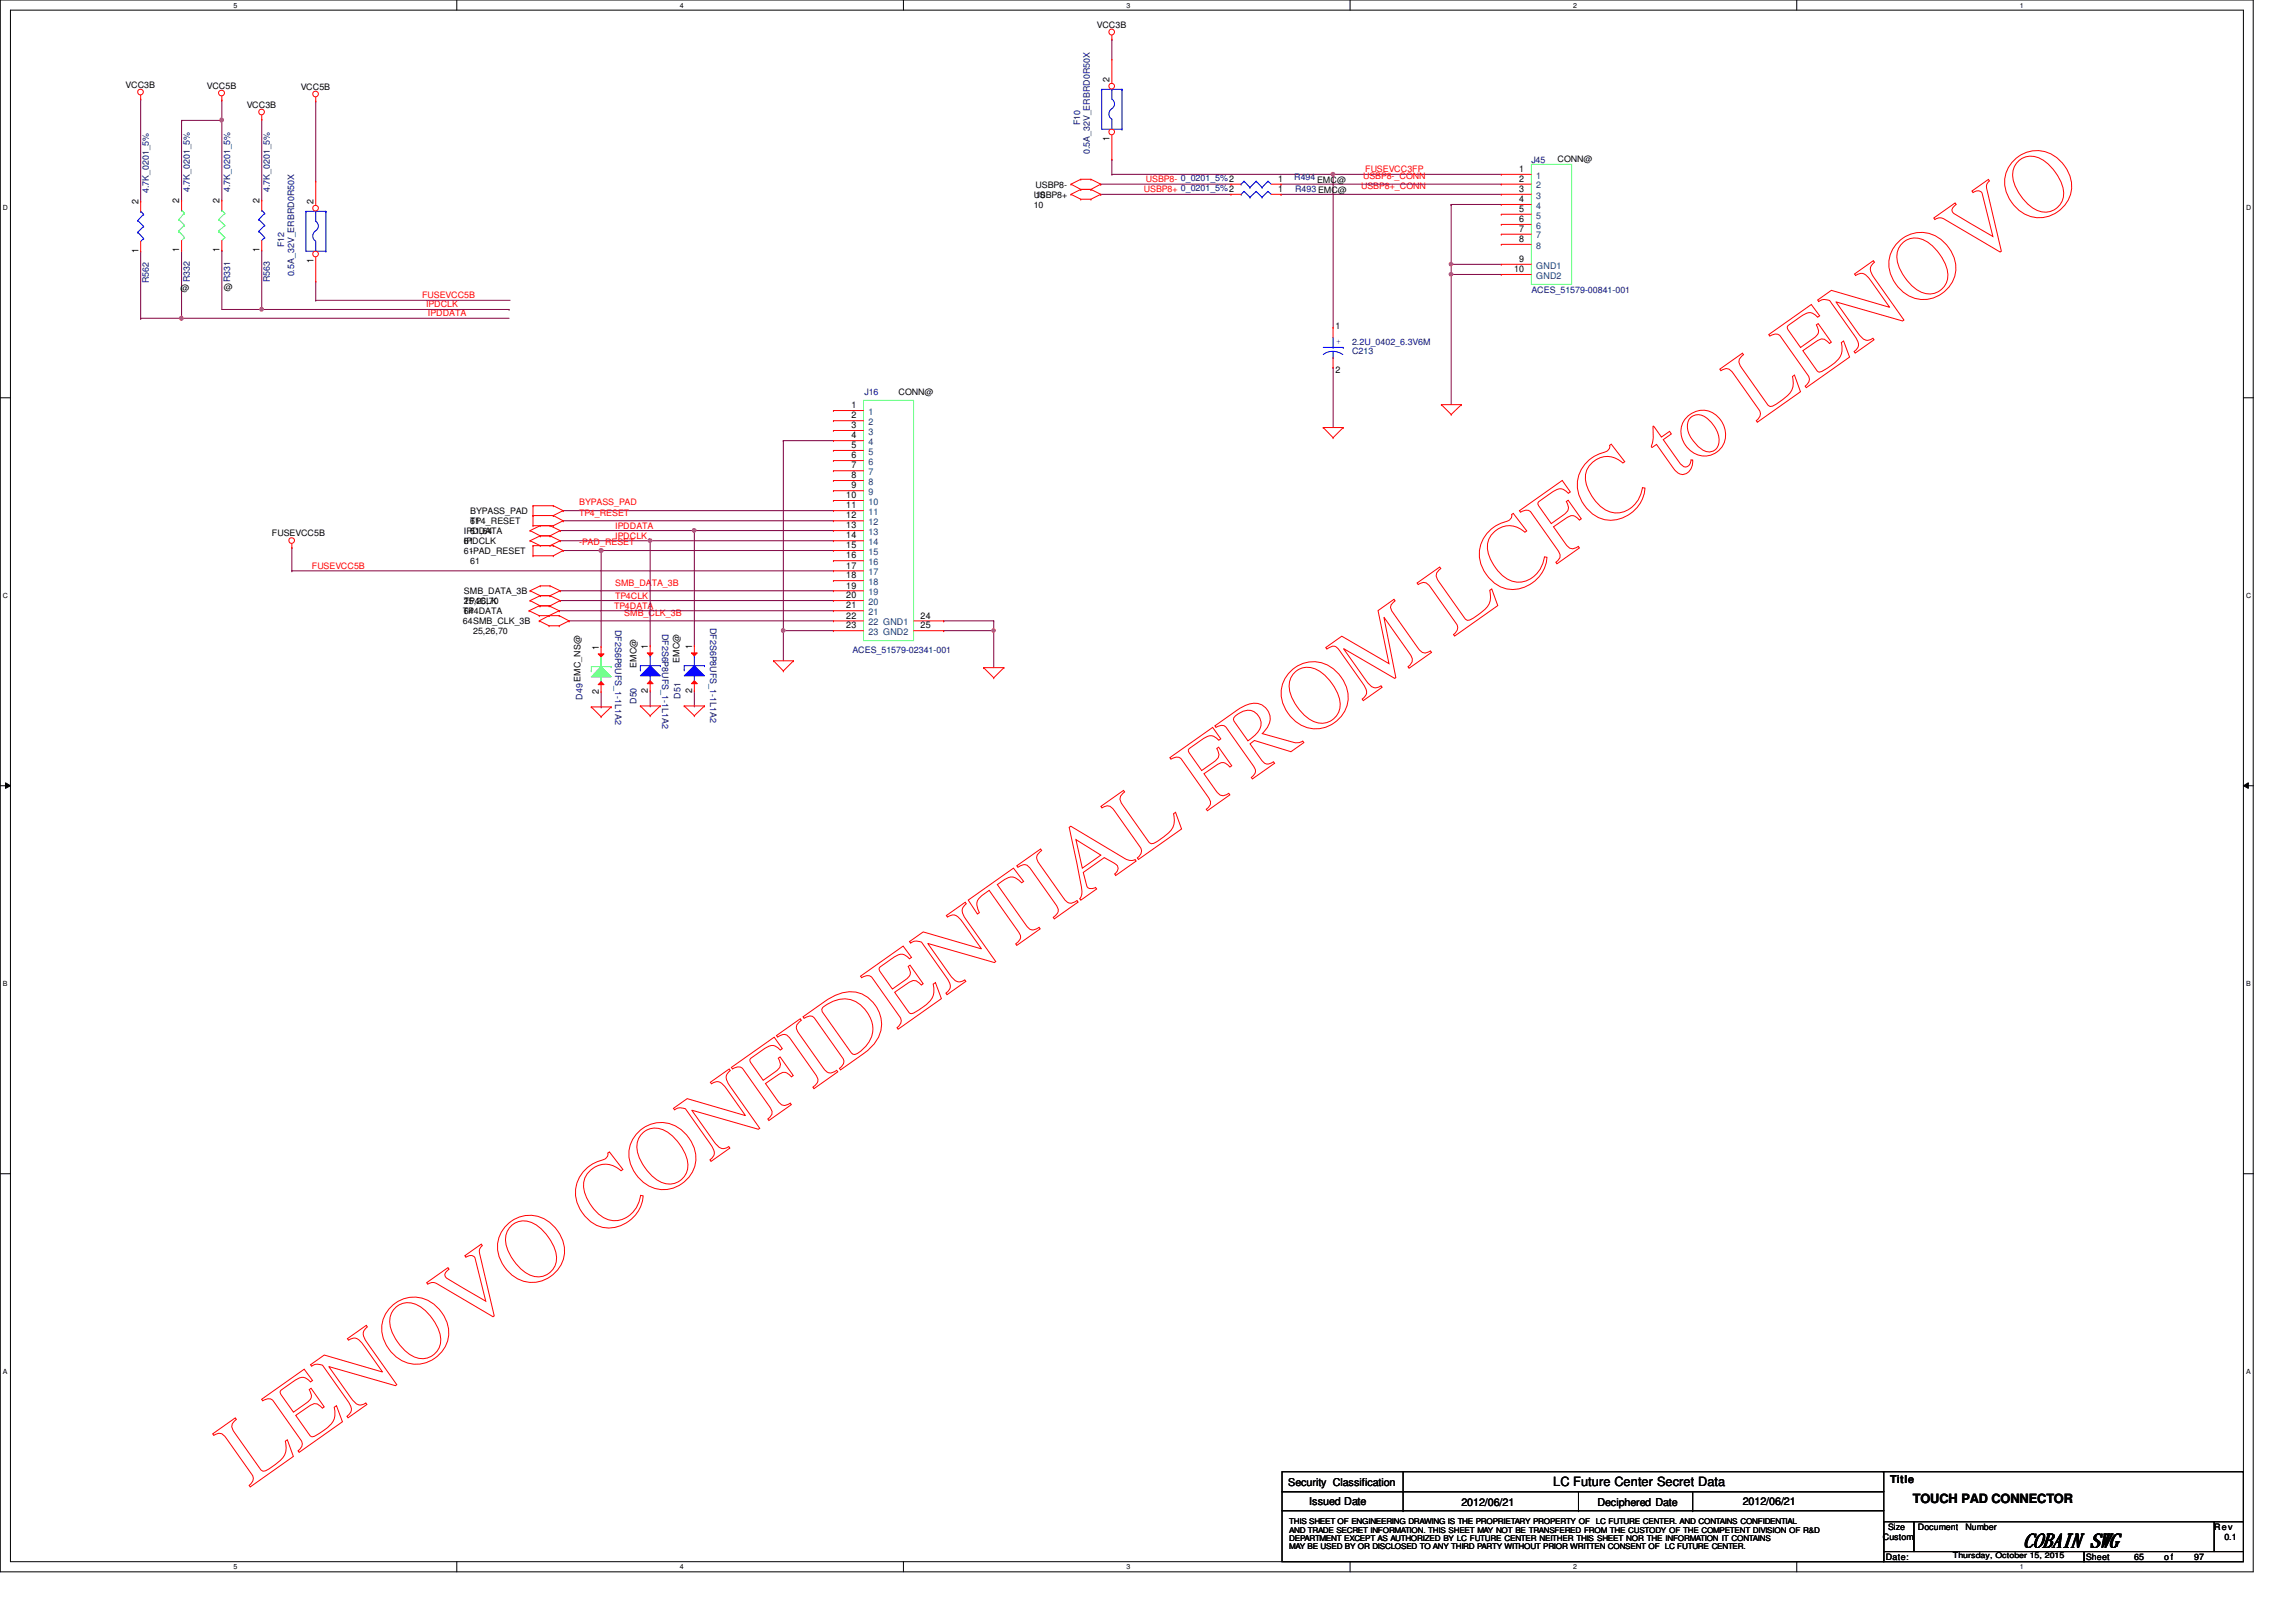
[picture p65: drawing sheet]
<svg xmlns="http://www.w3.org/2000/svg" width="297mm" height="210mm" viewBox="0 0 297 210" stroke-linecap="round" stroke-linejoin="round" font-family="sans-serif">
<defs><g id="words">
<text font-size="12.7" fill="#f00" x="32.2" y="192.5" transform="rotate(-35 32.2 192.5)">LENOVO CONFIDENTIAL FROM LCFC to LENOVO</text>
<text font-size="2.6" x="261.8" y="200.2">COBAIN SWG</text>
<g font-size="1.7">
<text x="201" y="192.3">LC Future Center Secret Data</text>
<text x="247.5" y="194.6">TOUCH PAD CONNECTOR</text>
</g>
<g font-size="1.4">
<text x="244.5" y="191.9">Title</text>
<text x="166.7" y="192.3">Security Classification</text>
<text x="169.4" y="194.7">Issued Date</text>
<text x="189.1" y="194.9">2012/06/21</text>
<text x="206.7" y="194.9">Deciphered Date</text>
<text x="225.5" y="194.7">2012/06/21</text>
</g>
<g font-size="1.2">
<text x="143.5" y="10.7" transform="rotate(-90 143.5 10.7)">2</text>
<text x="143.5" y="18.2" transform="rotate(-90 143.5 18.2)">1</text>
<text x="165.4" y="23.5">1</text>
<text x="196.6" y="22.3">1</text>
<text x="196.6" y="23.5">2</text>
<text x="17.9" y="26.5" transform="rotate(-90 17.9 26.5)">2</text>
<text x="23.2" y="26.3" transform="rotate(-90 23.2 26.3)">2</text>
<text x="28.4" y="26.3" transform="rotate(-90 28.4 26.3)">2</text>
<text x="33.6" y="26.3" transform="rotate(-90 33.6 26.3)">2</text>
<text x="40.6" y="26.5" transform="rotate(-90 40.6 26.5)">2</text>
<text x="165.4" y="24.8">1</text>
<text x="196.6" y="24.8">3</text>
<text x="196.6" y="26.2">4</text>
<text x="196.6" y="27.4">5</text>
<text x="196.6" y="28.7">6</text>
<text x="17.9" y="32.8" transform="rotate(-90 17.9 32.8)">1</text>
<text x="23.2" y="32.6" transform="rotate(-90 23.2 32.6)">1</text>
<text x="28.4" y="32.6" transform="rotate(-90 28.4 32.6)">1</text>
<text x="33.6" y="32.6" transform="rotate(-90 33.6 32.6)">1</text>
<text x="40.6" y="34" transform="rotate(-90 40.6 34)">1</text>
<text x="195.9" y="35.2">10</text>
<text x="196.6" y="33.9">9</text>
<text x="196.6" y="30">7</text>
<text x="196.6" y="31.3">8</text>
<text x="172.8" y="42.5">1</text>
<text x="110.1" y="52.8">1</text>
<text x="172.8" y="48.3">2</text>
<text x="110.1" y="54.1">2</text>
<text x="110.1" y="55.4">3</text>
<text x="110.1" y="56.7">4</text>
<text x="110.1" y="58">5</text>
<text x="110.1" y="59.3">6</text>
<text x="109.5" y="64.5">10</text>
<text x="109.5" y="65.8">11</text>
<text x="110.1" y="60.6">7</text>
<text x="110.1" y="61.9">8</text>
<text x="110.1" y="63.2">9</text>
<text x="109.5" y="67.1">12</text>
<text x="109.5" y="68.4">13</text>
<text x="109.5" y="69.7">14</text>
<text x="109.5" y="71">15</text>
<text x="109.5" y="72.3">16</text>
<text x="109.5" y="73.6">17</text>
<text x="109.5" y="74.8">18</text>
<text x="109.5" y="76.2">19</text>
<text x="109.5" y="77.4">20</text>
<text x="83.8" y="84" transform="rotate(-90 83.8 84)">1</text>
<text x="89.5" y="84" transform="rotate(-90 89.5 84)">1</text>
<text x="109.5" y="78.7">21</text>
<text x="109.5" y="80.1">22</text>
<text x="109.5" y="81.3">23</text>
<text x="119.1" y="80.1">24</text>
<text x="119.1" y="81.3">25</text>
<text x="77.5" y="89.7" transform="rotate(-90 77.5 89.7)">2</text>
<text x="77.5" y="84.1" transform="rotate(-90 77.5 84.1)">1</text>
<text x="83.8" y="89.6" transform="rotate(-90 83.8 89.6)">2</text>
<text x="89.5" y="89.6" transform="rotate(-90 89.5 89.6)">2</text>
</g>
<g font-size="1.2" fill="#004080">
<text x="198.8" y="23.1">1</text>
<text x="198.8" y="24.4">2</text>
<text x="198.8" y="25.7">3</text>
<text x="198.8" y="27">4</text>
<text x="198.8" y="28.3">5</text>
<text x="198.8" y="29.6">6</text>
<text x="198.8" y="34.8">GND1</text>
<text x="198.8" y="30.9">7</text>
<text x="198.8" y="32.2">8</text>
<text x="198.8" y="36.1">GND2</text>
<text x="112.3" y="53.7">1</text>
<text x="112.3" y="55">2</text>
<text x="112.3" y="56.3">3</text>
<text x="112.3" y="57.6">4</text>
<text x="112.3" y="58.8">5</text>
<text x="112.3" y="60.2">6</text>
<text x="112.3" y="61.5">7</text>
<text x="112.3" y="62.7">8</text>
<text x="112.3" y="64.1">9</text>
<text x="112.3" y="65.3">10</text>
<text x="112.3" y="66.6">11</text>
<text x="112.3" y="67.9">12</text>
<text x="112.3" y="69.2">13</text>
<text x="112.3" y="70.5">14</text>
<text x="112.3" y="71.8">15</text>
<text x="112.3" y="73.1">16</text>
<text x="112.3" y="74.4">17</text>
<text x="112.3" y="75.7">18</text>
<text x="112.3" y="77">19</text>
<text x="112.3" y="78.3">20</text>
<text x="112.3" y="79.6">21</text>
<text x="112.3" y="80.9">22 GND1</text>
<text x="112.3" y="82.2">23 GND2</text>
</g>
<g font-size="1.1">
<text x="141.9" y="3.6">VCC3B</text>
<text x="16.3" y="11.3">VCC3B</text>
<text x="26.8" y="11.5">VCC5B</text>
<text x="38.9" y="11.6">VCC5B</text>
<text x="31.9" y="13.9">VCC3B</text>
<text x="170.4" y="23.7">EMC@</text>
<text x="201.5" y="21">CONN@</text>
<text x="133.7" y="25.6">USBP8+</text>
<text x="133.7" y="26.9">10</text>
<text x="134" y="24.3">USBP8-</text>
<text x="134" y="25.6">10</text>
<text x="23.4" y="37.6">@</text>
<text x="29" y="37.5">@</text>
<text x="116.2" y="51.1">CONN@</text>
<text x="35.2" y="69.4">FUSEVCC5B</text>
<text x="60" y="70.4">IPDCLK</text>
<text x="60" y="71.7">61-PAD_RESET</text>
<text x="60" y="69.1">IPDDATA</text>
<text x="60" y="70.4">61</text>
<text x="60.8" y="66.5">BYPASS_PAD</text>
<text x="60.8" y="67.8">61</text>
<text x="60.8" y="67.8">TP4_RESET</text>
<text x="60.8" y="69.1">61,64</text>
<text x="60" y="76.9">SMB_DATA_3B</text>
<text x="60.8" y="73">61</text>
<text x="59.9" y="79.5">TP4DATA</text>
<text x="59.9" y="80.8">64SMB_CLK_3B</text>
<text x="60" y="78.2">TP4CLK</text>
<text x="60" y="79.5">64</text>
<text x="60" y="78.2">25,26,70</text>
<text x="61.2" y="82.1">25,26,70</text>
<text x="82.3" y="86.4" transform="rotate(-90 82.3 86.4)">EMC@</text>
<text x="87.9" y="85.8" transform="rotate(-90 87.9 85.8)">EMC@</text>
<text x="243.6" y="199.3">Custom</text>
<text x="244" y="201.9">Date:</text>
<text x="244.3" y="198">Size</text>
<text x="248.1" y="198">Document</text>
<text x="254.3" y="198">Number</text>
<text x="269.9" y="201.9">Sheet</text>
<text x="276.1" y="201.9">65</text>
<text x="280" y="201.9">o f</text>
<text x="283.9" y="201.9">97</text>
<text x="286.5" y="198">Rev</text>
<text x="287.8" y="199.3">0.1</text>
</g>
<g font-size="1.1" fill="#000080">
<text x="139.7" y="16.2" transform="rotate(-90 139.7 16.2)">F10</text>
<text x="141" y="20" transform="rotate(-90 141 20)">0.5A_32V_ERBRD0R50X</text>
<text x="167.4" y="23.3">R494</text>
<text x="198.1" y="21.1">J45</text>
<text x="19.3" y="25" transform="rotate(-90 19.3 25)">4.7K_0201_5%</text>
<text x="24.6" y="24.9" transform="rotate(-90 24.6 24.9)">4.7K_0201_5%</text>
<text x="29.8" y="24.9" transform="rotate(-90 29.8 24.9)">4.7K_0201_5%</text>
<text x="34.9" y="24.9" transform="rotate(-90 34.9 24.9)">4.7K_0201_5%</text>
<text x="167.6" y="24.8">R493 EMC@</text>
<text x="36.7" y="32" transform="rotate(-90 36.7 32)">F12</text>
<text x="38.1" y="35.8" transform="rotate(-90 38.1 35.8)">0.5A_32V_ERBRD0R50X</text>
<text x="19.3" y="36.7" transform="rotate(-90 19.3 36.7)">R562</text>
<text x="24.6" y="36.5" transform="rotate(-90 24.6 36.5)">R332</text>
<text x="29.8" y="36.5" transform="rotate(-90 29.8 36.5)">R331</text>
<text x="34.9" y="36.5" transform="rotate(-90 34.9 36.5)">R563</text>
<text x="198.1" y="37.9">ACES_51579-00841-001</text>
<text x="174.9" y="45.8">C213</text>
<text x="174.9" y="44.7">2.2U_0402_6.3V6M</text>
<text x="111.8" y="51.1">J16</text>
<text x="79.6" y="81.5" transform="rotate(90 79.6 81.5)">DF2S6P8UFS_1-1L1A2</text>
<text x="85.7" y="82" transform="rotate(90 85.7 82)">DF2S6P8UFS_1-1L1A2</text>
<text x="91.9" y="81.2" transform="rotate(90 91.9 81.2)">DF2S6P8UFS_1-1L1A2</text>
<text x="110.3" y="84.5">ACES_51579-02341-001</text>
<text x="75.4" y="90.6" transform="rotate(-90 75.4 90.6)">D49 EMC_NS@</text>
<text x="82.3" y="91.1" transform="rotate(-90 82.3 91.1)">D50</text>
<text x="88.1" y="90.4" transform="rotate(-90 88.1 90.4)">D51</text>
</g>
<g font-size="1.1" fill="#f00">
<text x="148.2" y="23.6">USBP8- 0_0201_5%2</text>
<text x="176.4" y="23.2">USBP8-_CONN</text>
<text x="176.6" y="22.3">FUSEVCC3FP</text>
<text x="148" y="24.9">USBP8+ 0_0201_5%2</text>
<text x="176.1" y="24.5">USBP8+_CONN</text>
<text x="54.6" y="38.6">FUSEVCC5B</text>
<text x="55.1" y="39.8">IPDCLK</text>
<text x="55.4" y="40.9">IPDDATA</text>
<text x="74.9" y="65.4">BYPASS_PAD</text>
<text x="74.9" y="66.7">TP4_RESET</text>
<text x="74.9" y="70.6">-PAD_RESET</text>
<text x="79.6" y="68.4">IPDDATA</text>
<text x="79.6" y="69.7">IPDCLK</text>
<text x="40.3" y="73.6">FUSEVCC5B</text>
<text x="79.6" y="77.5">TP4CLK</text>
<text x="79.6" y="75.8">SMB_DATA_3B</text>
<text x="79.5" y="78.8">TP4DATA</text>
<text x="80.8" y="79.7">SMB_CLK_3B</text>
</g>
<text font-size="1.1" fill="#00f" x="172.8" y="44.5">+</text>
<g font-size="1">
<text x="166.8" y="197.3">THIS SHEET OF ENGINEERING DRAWING IS THE PROPRIETARY PROPERTY OF</text>
<text x="206.5" y="197.3">LC FUTURE CENTER. AND CONTAINS CONFIDENTIAL</text>
<text x="166.8" y="198.3">AND TRADE SECRET INFORMATION. THIS SHEET MAY NOT BE TRANSFERED FROM THE CUSTODY OF THE COMPETENT DIVISION OF R&amp;D</text>
<text x="166.8" y="199.4">DEPARTMENT EXCEPT AS AUTHORIZED BY LC FUTURE CENTER NEITHER THIS SHEET NOR THE INFORMATION IT CONTAINS</text>
<text x="166.8" y="200.4">MAY BE USED BY OR DISCLOSED TO ANY THIRD PARTY WITHOUT PRIOR WRITTEN CONSENT OF LC FUTURE CENTER.</text>
<text x="252.6" y="201.7">Thursday, October 15, 2015</text>
</g>
<g font-size=".9">
<text x="30.2" y="1">5</text>
<text x="88" y="1">4</text>
<text x="145.8" y="1">3</text>
<text x="203.5" y="1">2</text>
<text x="261.3" y="1">1</text>
<text x=".4" y="27.2">D</text>
<text x="290.6" y="27.2">D</text>
<text x=".4" y="77.3">C</text>
<text x="290.6" y="77.3">C</text>
<text x=".4" y="127.6">B</text>
<text x="290.6" y="127.6">B</text>
<text x=".4" y="177.8">A</text>
<text x="290.6" y="177.8">A</text>
<text x="30.2" y="203.1">5</text>
<text x="88" y="203.1">4</text>
<text x="145.8" y="203.1">3</text>
<text x="203.5" y="203.1">2</text>
<text x="261.3" y="203.1">1</text>
</g>
</g></defs>
<path d="M0 0h291.5v203.4h-291.5zM1.4 1.3h288.8v200.8h-288.8z" fill="none" stroke="#000" stroke-width=".13"/>
<g fill="#fff">
<path d="M30.2 .2h.5v1h-.5z"/>
<path d="M30.2 202.3h.5v1h-.5z"/>
</g>
<path d="M59.1 0v1.3M59.1 202.1v1.3" fill="none" stroke="#000" stroke-width=".13"/>
<g fill="#fff">
<path d="M88 .2h.5v1h-.5z"/>
<path d="M88 202.3h.5v1h-.5z"/>
</g>
<path d="M116.9 0v1.3M116.9 202.1v1.3" fill="none" stroke="#000" stroke-width=".13"/>
<g fill="#fff">
<path d="M145.8 .2h.5v1h-.5z"/>
<path d="M145.8 202.3h.5v1h-.5z"/>
</g>
<path d="M174.7 0v1.3M174.7 202.1v1.3" fill="none" stroke="#000" stroke-width=".13"/>
<g fill="#fff">
<path d="M203.5 .2h.5v1h-.5z"/>
<path d="M203.5 202.3h.5v1h-.5z"/>
</g>
<path d="M232.4 0v1.3M232.4 202.1v1.3" fill="none" stroke="#000" stroke-width=".13"/>
<g fill="#fff">
<path d="M261.3 .2h.5v1h-.5z"/>
<path d="M261.3 202.3h.5v1h-.5z"/>
<path d="M.4 26.4h.6v1h-.6z"/>
<path d="M290.6 26.4h.6v1h-.6z"/>
<path d="M.4 76.5h.6v1.1h-.6z"/>
<path d="M290.6 76.5h.6v1.1h-.6z"/>
</g>
<path d="M0 51.5h1.4M290.2 51.5h1.3" fill="none" stroke="#000" stroke-width=".13"/>
<g fill="#fff">
<path d="M.4 126.7h.6v1.1h-.6z"/>
<path d="M290.6 126.7h.6v1.1h-.6z"/>
</g>
<path d="M0 101.7h1.4M.7 101.3l.7 .4-.7 .3zM290.2 101.7l.7-.4v.7zM290.2 101.7h1.3" fill="none" stroke="#000" stroke-width=".13"/>
<path d="M.7 101.3l.7 .4-.7 .3zM290.2 101.7l.7-.4v.7z" fill="#000"/>
<g fill="#fff">
<path d="M.4 177h.5v1h-.5z"/>
<path d="M290.6 177h.5v1h-.5z"/>
</g>
<path d="M0 151.9h1.4M290.2 151.9h1.3" fill="none" stroke="#000" stroke-width=".13"/>
<path d="M28.7 13h.1M28.7 13v2.6" fill="none" stroke="#800040" stroke-width=".13"/>
<path d="M28.5 15.3h.2l.2 .1-.1 .3-.1 .1-.2-.1z" fill-rule="evenodd" fill="#f0f"/>
<path d="M28.5 15.3h.2l.2 .1-.1 .3-.1 .1-.2-.1z" fill="none" stroke="#f0f" stroke-width=".13"/>
<path d="M40.8 13.1h.1M40.8 13.1v10.4M23.5 32.4v8.8M28.7 32.4h.1M28.7 32.4v7.6h5.2M40.8 38.9h.1M40.8 38.9h25.2M23.5 41.2h.1M23.5 41.2h42.4M33.9 40h.1" fill="none" stroke="#800040" stroke-width=".13"/>
<path d="M23.3 41l.1-.1 .3 .1-.1 .4h-.2h-.1z" fill-rule="evenodd" fill="#f0f"/>
<path d="M23.3 41l.1-.1 .3 .1-.1 .4h-.2h-.1z" fill="none" stroke="#f0f" stroke-width=".13"/>
<path d="M23.5 15.6h.1M23.5 15.6h5.2M23.5 15.6v10.3M28.7 15.6h.1M28.7 15.6v10.3M122.1 81.6h.1M122.1 81.6h6.5M128.6 81.6h.1M128.6 80.3h.1M128.6 80.3v6.1" fill="none" stroke="#800040" stroke-width=".13"/>
<path d="M128.4 81.4h.3l.1 .2-.1 .2h-.2h-.1z" fill-rule="evenodd" fill="#f0f"/>
<path d="M128.4 81.4h.3l.1 .2-.1 .2h-.2h-.1z" fill="none" stroke="#f0f" stroke-width=".13"/>
<path d="M40.8 36.4h.1M40.8 36.4v2.5M101.3 57h.1M101.3 57h6.5M101.3 57v28.5M72.9 66.1h.1M72.9 66.1h34.9M101.3 81.6h.1M101.3 81.6h6.5M122.1 80.3h.1M122.1 80.3h6.5" fill="none" stroke="#800040" stroke-width=".13"/>
<path d="M101.1 81.4h.4l.1 .2-.1 .2h-.2h-.2z" fill-rule="evenodd" fill="#f0f"/>
<path d="M101.1 81.4h.4l.1 .2-.1 .2h-.2h-.2z" fill="none" stroke="#f0f" stroke-width=".13"/>
<g fill="none" stroke="#800040" stroke-width=".13">
<path d="M142.4 25.1h.1M142.4 23.8h.1M142.4 25.1h16.9M142.4 23.8h16.9M165.7 25.1h.1M165.7 23.8h.1M165.7 25.1h28.5M165.7 23.8h28.5M172.5 22.6h.1M172.5 22.6v19.8M172.5 22.6h21.7M187.7 35.5h.1"/>
<path d="M187.7 35.5v16.9M172.5 47.5h.1M172.5 47.5v7.8M37.8 70.9h.1M37.8 73.9h.1M37.8 70.9v3M37.8 73.9h70M72.3 79h.1M72.3 79h35.5M72.5 77.7h.1M72.5 76.5h.1M72.5 77.7h35.3"/>
<path d="M72.5 76.5h35.3M72.9 67.4h.1M72.9 67.4h34.9M77.8 71.2h.1M77.8 71.2h30M84.1 70h.1M84.1 70h23.7M89.8 68.7h.1M89.8 68.7h18M73.6 80.3h.1M73.6 80.3h34.2"/>
</g>
<path d="M187.5 35.3h.4l.1 .2-.1 .1-.2 .1-.2-.1z" fill-rule="evenodd" fill="#f0f"/>
<path d="M187.5 35.3h.4l.1 .2-.1 .1-.2 .1-.2-.1z" fill="none" stroke="#f0f" stroke-width=".13"/>
<path d="M143.8 5.1h.1M143.8 5.1v2.6M143.8 22.6h.1M143.8 22.6h28.7M187.7 26.5h.1M187.7 26.5h6.5" fill="none" stroke="#800040" stroke-width=".13"/>
<path d="M172.3 22.4h.3l.1 .1-.1 .2-.2 .1-.1-.1z" fill-rule="evenodd" fill="#f0f"/>
<path d="M172.3 22.4h.3l.1 .1-.1 .2-.2 .1-.1-.1z" fill="none" stroke="#f0f" stroke-width=".13"/>
<path d="M143.8 20.6h.1M143.8 20.6v2M187.7 34.2h.1M187.7 26.5h.1M187.7 34.2h6.5M187.7 26.5v7.7" fill="none" stroke="#800040" stroke-width=".13"/>
<path d="M187.5 34h.4l.1 .2-.1 .1-.2 .1-.2-.1z" fill-rule="evenodd" fill="#f0f"/>
<path d="M187.5 34h.4l.1 .2-.1 .1-.2 .1-.2-.1z" fill="none" stroke="#f0f" stroke-width=".13"/>
<path d="M187.7 35.5h.1M187.7 34.2h.1M187.7 35.5h6.5M187.7 34.2v1.3M72.5 68.7h.1M72.5 68.7h17.3M89.8 68.7h.1M89.8 68.7v14.9" fill="none" stroke="#800040" stroke-width=".13"/>
<path d="M89.6 68.5h.4v.1v.2l-.2 .1-.2-.1z" fill-rule="evenodd" fill="#f0f"/>
<path d="M89.6 68.5h.4v.1v.2l-.2 .1-.2-.1z" fill="none" stroke="#f0f" stroke-width=".13"/>
<path d="M72.5 70h.1M72.5 70h11.6M84.1 70h.1M84.1 70v13.6" fill="none" stroke="#800040" stroke-width=".13"/>
<path d="M83.9 69.8h.3l.1 .1-.1 .2-.1 .1-.2-.1z" fill-rule="evenodd" fill="#f0f"/>
<path d="M83.9 69.8h.3l.1 .1-.1 .2-.1 .1-.2-.1z" fill="none" stroke="#f0f" stroke-width=".13"/>
<path d="M72.9 71.2h.1M72.9 71.2h4.9M77.8 71.2h.1M77.8 71.2v12.5" fill="none" stroke="#800040" stroke-width=".13"/>
<circle cx="77.8" cy="71.2" r=".26" fill="#f0f"/>
<circle cx="77.8" cy="71.2" r=".26" fill="none" stroke="#f0f" stroke-width=".13"/>
<g fill="none" stroke="#800040" stroke-width=".13">
<path d="M18.2 12.8h.1M18.2 12.8v13.2M33.9 15.5h.1M33.9 15.5v10.4M33.9 32.4v7.6M33.9 40h.1M33.9 40h32M65.9 40h.1M77.8 91.5h.1M77.8 89.5v2M84.1 91.4h.1M84.1 89.4v2"/>
<path d="M89.8 91.4h.1M89.8 89.4v2"/>
</g>
<path d="M33.7 39.9h.3l.1 .1-.1 .2-.2 .1-.1-.1z" fill-rule="evenodd" fill="#f0f"/>
<path d="M33.7 39.9h.3l.1 .1-.1 .2-.2 .1-.1-.1z" fill="none" stroke="#f0f" stroke-width=".13"/>
<path d="M18.2 32.5v8.7M18.2 41.2h.1M18.2 41.2h5.3" fill="none" stroke="#800040" stroke-width=".13"/>
<g fill="none" stroke="#f00" stroke-width=".13">
<path d="M18.2 12.8h.1M18.2 12.3v.5M28.7 13h.1M28.7 12.4v.6M33.9 15.5h.1M33.9 14.9v.6M40.8 13.1h.1M40.8 12.6v.5M143.8 5.1h.1M143.8 4.6v.5M23.5 32.4h.1M23.5 25.9h.1"/>
<path d="M23.5 25.9v1.3M23.5 31.1v1.3M28.7 32.4h.1M28.7 25.9h.1M28.7 25.9v1.3M28.7 31.1v1.3M138.6 25.1h.1M138.6 23.8h.1M138.6 25.1l1.2 .7M138.6 23.8l1.2 .7M139.8 24.5h.1M139.8 25.8h.1"/>
<path d="M139.8 23.2h.1M139.8 24.5h1.3M139.8 24.5l-1.2 .6M139.8 25.8h1.3M139.8 23.2h1.3M139.8 23.2l-1.2 .6M141.1 24.5h.1M141.1 25.8h.1M141.1 23.2h.1M141.1 24.5l1.3 .6M141.1 23.2l1.3 .6M142.4 25.1h.1"/>
<path d="M142.4 23.8h.1M142.4 25.1l-1.3 .7M142.4 23.8l-1.3 .7M194.2 22.6h.1M194.2 23.8h.1M194.2 25.1h.1M194.2 34.2h.1M194.2 35.5h.1M194.2 26.5h.1M194.2 27.7h.1M194.2 29h.1M194.2 30.3h.1"/>
<path d="M194.2 31.6h.1M194.2 22.6h3.9M194.2 23.8h3.9M194.2 25.1h3.9M194.2 34.2h3.9M194.2 35.5h3.9M194.2 26.5h3.9M194.2 27.7h3.9M194.2 29h3.9M194.2 30.3h3.9M194.2 31.6h3.9M107.8 53.1h.1"/>
<path d="M107.8 54.4h.1M107.8 55.7h.1M107.8 57h.1M107.8 58.3h.1M107.8 59.6h.1M107.8 53.1h3.9M107.8 54.4h3.9M107.8 55.7h3.9M107.8 57h3.9M107.8 58.3h3.9M107.8 59.6h3.9M171.2 55.3h.1"/>
<path d="M171.2 55.3h2.6M171.2 55.3l1.3 1.3M172.5 56.6h.1M173.8 55.3h.1M173.8 55.3l-1.3 1.3M186.5 52.4h.1M186.5 52.4h2.6M186.5 52.4l1.2 1.2M187.7 53.6h.1M189.1 52.4h.1M189.1 52.4l-1.4 1.2M37.8 70.9h.1"/>
<path d="M37.8 70.4v.5M68.4 79h.1M68.4 79l1.4 .7M68.6 77.7h.1M68.6 76.5h.1M68.6 70h.1M68.6 68.7h.1M68.6 77.7l1.3 .7M68.6 76.5l1.3 .6M68.6 70l1.3 .6M68.6 68.7l1.3 .6M69 65.4h.1"/>
<path d="M69 66.7h.1M69 70.6h.1M69 71.9h.1M69 68h.1M69 65.4h2.6M69 65.4v2.6M69 70.6v1.3M69 66.7h2.6M69 70.6h2.6M69 71.9h2.6M69 68h2.6M69.8 78.4h.1"/>
<path d="M69.8 79.7h.1M69.8 79.7h2.5M69.8 78.4h1.4M69.8 78.4l-1.4 .6M69.9 77.1h.1M69.9 78.4h.1M69.9 75.8h.1M69.9 69.3h.1M69.9 70.6h.1M69.9 68h.1M69.9 77.1h1.3M69.9 77.1l-1.3 .6"/>
<path d="M69.9 75.8h1.3M69.9 75.8l-1.3 .7M69.9 69.3h1.3M69.9 69.3l-1.3 .7M69.9 68l-1.3 .7M71 79.7h.1M71 78.4h.1M71 79.7l-1.2 .6M71 78.4l1.3 .6M71.2 77.1h.1M71.2 78.4h.1M71.2 75.8h.1"/>
<path d="M71.2 69.3h.1M71.2 70.6h.1M71.2 68h.1M71.2 77.1l1.3 .6M71.2 75.8l1.3 .7M71.2 69.3l1.3 .7M71.2 68l1.3 .7M71.6 65.4h.1M71.6 66.7h.1M71.6 70.6h.1M71.6 71.9h.1M71.6 68h.1"/>
<path d="M71.6 65.4l1.3 .7M71.6 70.6l1.3 .6M71.6 66.7l1.3 .7M72.3 79.7h.1M72.3 79h.1M72.3 79.7l1.3 .6M72.3 79l-1.3 .7M72.5 77.7h.1M72.5 76.5h.1M72.5 70h.1M72.5 68.7h.1M72.5 77.7l-1.3 .7"/>
<path d="M72.5 76.5l-1.3 .6M72.5 70l-1.3 .6M72.5 68.7l-1.3 .6M72.9 66.1h.1M72.9 71.2h.1M72.9 67.4h.1M72.9 66.1l-1.3 .6M72.9 71.2l-1.3 .7M72.9 67.4l-1.3 .6M107.8 60.9h.1M107.8 62.2h.1M107.8 63.5h.1"/>
<path d="M107.8 64.8h.1M107.8 66.1h.1M107.8 67.4h.1M107.8 68.7h.1M107.8 70h.1M107.8 71.2h.1M107.8 72.6h.1M107.8 73.9h.1M107.8 75.1h.1M107.8 76.5h.1M107.8 77.7h.1M107.8 79h.1"/>
<path d="M107.8 60.9h3.9M107.8 62.2h3.9M107.8 63.5h3.9M107.8 64.8h3.9M107.8 66.1h3.9M107.8 67.4h3.9M107.8 68.7h3.9M107.8 70h3.9M107.8 71.2h3.9M107.8 72.6h3.9M107.8 73.9h3.9M107.8 75.1h3.9"/>
<path d="M107.8 76.5h3.9M107.8 77.7h3.9M107.8 79h3.9M69.8 80.3h.1M69.8 80.3l1.2 .7M71 81h.1M71 81h1.3M72.3 81h.1M73.6 80.3h.1M73.6 80.3l-1.3 .7M76.5 91.5h.1M76.5 91.5h2.6"/>
<path d="M76.5 91.5l1.3 1.3M77.8 92.8h.1M79.1 91.5h.1M79.1 91.5l-1.3 1.3M82.8 91.4h.1M82.8 91.4h2.6M82.8 91.4l1.3 1.2M84.1 92.6h.1M85.4 91.4h.1M85.4 91.4l-1.3 1.2M88.5 91.4h.1M88.5 91.4h2.6"/>
<path d="M88.5 91.4l1.3 1.2M89.8 92.6h.1M91.1 91.4h.1M91.1 91.4l-1.3 1.2M100.1 85.5h.1M100.1 85.5h2.6M100.1 85.5l1.2 1.3M101.3 86.8h.1M102.7 85.5h.1M102.7 85.5l-1.4 1.3M107.8 80.3h.1M107.8 81.6h.1"/>
<path d="M107.8 80.3h3.9M107.8 81.6h3.9M118.2 80.3h3.9M118.2 81.6h3.9M122.1 80.3h.1M122.1 81.6h.1M127.3 86.4h.1M127.3 86.4h2.6M127.3 86.4l1.3 1.3M128.6 87.7h.1M129.9 86.4h.1M129.9 86.4l-1.3 1.3"/>
<circle cx="18.2" cy="11.9" r=".37"/>
<circle cx="28.7" cy="12" r=".37"/>
<circle cx="33.8" cy="14.5" r=".37"/>
<circle cx="40.8" cy="12.2" r=".37"/>
<circle cx="143.8" cy="4.1" r=".38"/>
<circle cx="37.7" cy="70" r=".37"/>
</g>
<g fill="none" stroke="#000" stroke-width=".13">
<path d="M165.9 190.5h77.8v2.5h-77.8zM165.9 193h77.8v2.5h-77.8zM165.9 195.5h77.8v6.6h-77.8zM181.5 193h.1M181.5 195.5h.1M181.5 190.5v5M204.2 195.5h.1M204.2 193v2.5M219 195.5h.1M219 193v2.5M243.6 190.5h46.6M243.7 196.9h3.9v3.9h-3.9z"/>
<path d="M247.6 196.9h38.9v3.9h-38.9zM286.5 196.9h3.7v3.9h-3.7zM290.2 190.5h.1M290.2 190.5v6.4M243.7 200.8h25.9v1.3h-25.9zM269.6 200.8h20.6v1.3h-20.6z"/>
</g>
<path d="M198.1 21.3h5.2v15.5h-5.2zM111.7 51.8h6.5v31.1h-6.5z" fill="none" stroke="#80ff80" stroke-width=".13"/>
<g fill="none" stroke="#00ff80" stroke-width=".13">
<path d="M23.1 29.9h.1M23.1 28.4h.1M23.1 29.9l.8 .8M23.1 28.4l.8 .8M23.5 27.2h.1M23.5 27.2l.4 .4M23.9 30.7h.1M23.9 29.2h.1M23.9 27.6h.1M23.9 30.7l-.4 .4M23.9 29.2l-.8 .7M23.9 27.6l-.8 .8"/>
<path d="M28.3 29.9h.1M28.3 28.4h.1M28.3 29.9l.8 .8M28.3 28.4l.8 .8M28.7 27.2h.1M28.7 27.2l.4 .4M29.1 30.7h.1M29.1 29.2h.1M29.1 27.6h.1M29.1 30.7l-.4 .4M29.1 29.2l-.8 .7M29.1 27.6l-.8 .8"/>
</g>
<path d="M89.8 86.1l1.3 1.4h-2.6z" fill="#00f"/>
<path d="M88.5 86.7h.1M89.8 86.1l1.3 1.4h-2.6zM89.8 84.9h.1M89.8 88.1h.1M89.8 84.9v1.2M89.8 87.5v.6M91.1 86.1h.1M91.1 86.1h-2.6v.6" fill="none" stroke="#00f" stroke-width=".13"/>
<path d="M89.4 84.5h.8l-.4 .4z" fill="#f00"/>
<path d="M89.4 84.5h.8l-.4 .4zM89.8 83.6h.1M89.8 83.6v1.3" fill="none" stroke="#f00" stroke-width=".13"/>
<path d="M89.4 88.5l.4-.4 .4 .4z" fill="#f00"/>
<path d="M89.4 88.5l.4-.4 .4 .4zM89.8 89.4h.1M89.8 88.1v1.3" fill="none" stroke="#f00" stroke-width=".13"/>
<path d="M84.1 86.1l1.3 1.4h-2.6z" fill="#00f"/>
<path d="M82.8 86.7h.1M84.1 86.1l1.3 1.4h-2.6zM84.1 84.9h.1M84.1 88.1h.1M84.1 84.9v1.2M84.1 87.5v.6M85.4 86.1h.1M85.4 86.1h-2.6v.6" fill="none" stroke="#00f" stroke-width=".13"/>
<path d="M83.7 84.5h.8l-.4 .4z" fill="#f00"/>
<path d="M83.7 84.5h.8l-.4 .4zM84.1 83.6h.1M84.1 83.6v1.3" fill="none" stroke="#f00" stroke-width=".13"/>
<path d="M83.7 88.5l.4-.4 .4 .4z" fill="#f00"/>
<path d="M159.3 25.1h.1M159.3 25.1h1.3M164.5 25.1h1.2M165.7 25.1h.1M172.5 42.4h.1M172.5 47.5h.1M172.5 42.4v1.3M172.5 46.3v1.2M83.7 88.5l.4-.4 .4 .4zM84.1 89.4h.1M84.1 88.1v1.3" fill="none" stroke="#f00" stroke-width=".13"/>
<g fill="none" stroke="#00f" stroke-width=".13">
<path d="M39.6 27.3h.1M39.6 27.3h2.6M39.6 27.3v5.2h2.6M40.8 28.6a.74 .74 0 0 1 0 1.3 .78 .78 0 0 0 0 1.3M40.8 32.5h.1M40.8 27.3h.1M40.8 27.3v1.4M40.8 31.2v1.3M42.2 27.3h.1M42.2 32.5h.1M42.2 27.3v5.2M160.6 25.1h.1"/>
<path d="M160.9 24.8h.1M160.9 24.8l.8 .7M160.9 24.8l-.3 .3M161.7 25.5h.1M162.5 24.8h.1M162.5 24.8l.8 .7M162.5 24.8l-.8 .7M163.3 25.5h.1M164 24.8h.1M164 24.8l.5 .3M164 24.8l-.7 .7M171.2 45h2.6"/>
<path d="M172.5 45h.1M172.5 45.5a2.28 2.28 0 0 1 1.2 .4M172.5 45.5h-.1a1.81 1.81 0 0 0-1.2 .4M172.5 46.3h.1M172.5 43.7v1.3M172.5 45.5v.8M173.8 45h.1"/>
</g>
<circle cx="40.8" cy="26.9" r=".37" fill="#fff"/>
<g fill="none" stroke="#f00" stroke-width=".13">
<path d="M40.8 23.5h.1M40.8 23.5v3.1"/>
<circle cx="40.8" cy="26.9" r=".37"/>
</g>
<circle cx="40.8" cy="32.9" r=".37" fill="#fff"/>
<g fill="none" stroke="#f00" stroke-width=".13">
<path d="M40.8 36.4h.1M40.8 33.3v3.1"/>
<circle cx="40.8" cy="32.9" r=".37"/>
</g>
<path d="M142.5 11.6h.1M142.5 11.6h2.7M142.5 11.6v5.1h2.7M143.8 11.6v1.2a.74 .74 0 0 1 0 1.3 .78 .78 0 0 0 0 1.3M143.8 16.7h.1M143.8 11.6h.1M143.8 15.5v1.2M145.2 11.6h.1M145.2 16.7h.1M145.2 11.6v5.1" fill="none" stroke="#00f" stroke-width=".13"/>
<circle cx="143.8" cy="11.1" r=".37" fill="#fff"/>
<g fill="none" stroke="#f00" stroke-width=".13">
<path d="M143.8 7.7h.1M143.8 7.7v3.1"/>
<circle cx="143.8" cy="11.1" r=".37"/>
</g>
<circle cx="143.8" cy="17.1" r=".37" fill="#fff"/>
<g fill="none" stroke="#f00" stroke-width=".13">
<path d="M143.8 17.5v3.1M33.9 32.4h.1M33.9 25.9h.1M33.9 25.9v1.3M33.9 31.1v1.3M143.8 20.6h.1M159.3 23.8h.1M159.3 23.8h1.3M164.5 23.8h1.2M165.7 23.8h.1"/>
<circle cx="143.8" cy="17.1" r=".37"/>
</g>
<g fill="none" stroke="#00f" stroke-width=".13">
<path d="M33.5 29.9h.1M33.5 28.4h.1M33.5 29.9l.7 .8M33.5 28.4l.7 .8M33.9 27.2h.1M33.9 27.2l.3 .4M34.2 30.7h.1M34.2 29.2h.1M34.2 27.6h.1M34.2 30.7l-.3 .4M34.2 29.2l-.7 .7M34.2 27.6l-.7 .8"/>
<path d="M160.6 23.8h.1M160.9 23.5h.1M160.9 23.5l.8 .8M160.9 23.5l-.3 .3M161.7 24.3h.1M162.5 23.5h.1M162.5 23.5l.8 .8M162.5 23.5l-.8 .8M163.3 24.3h.1M164 23.5h.1M164 23.5l.5 .3M164 23.5l-.7 .8"/>
</g>
<path d="M77.8 86.3l1.3 1.3h-2.6z" fill="#00ff80"/>
<path d="M76.5 86.8h.1M77.8 86.3l1.3 1.3h-2.6zM77.8 85h.1M77.8 88.2h.1M77.8 85v1.3M77.8 87.6v.6M79.1 86.3h.1M79.1 86.3h-2.6v.5" fill="none" stroke="#00ff80" stroke-width=".13"/>
<path d="M77.4 84.6h.7l-.3 .4z" fill="#f00"/>
<path d="M77.4 84.6h.7l-.3 .4zM77.8 83.7h.1M77.8 83.7v1.3" fill="none" stroke="#f00" stroke-width=".13"/>
<path d="M77.4 88.6l.4-.4 .3 .4z" fill="#f00"/>
<path d="M18.2 32.5h.1M18.2 26h.1M18.2 26v1.3M18.2 31.2v1.3M77.4 88.6l.4-.4 .3 .4zM77.8 89.5h.1M77.8 88.2v1.3" fill="none" stroke="#f00" stroke-width=".13"/>
<path d="M17.8 30.1h.1M17.8 28.5h.1M17.8 30.1l.8 .8M17.8 28.5l.8 .8M18.2 27.3h.1M18.2 27.3l.4 .4M18.6 30.9h.1M18.6 29.3h.1M18.6 27.7h.1M18.6 30.9l-.4 .3M18.6 29.3l-.8 .8M18.6 27.7l-.8 .8" fill="none" stroke="#00f" stroke-width=".13"/>
<path d="M28.5 15.3h.2l.2 .1-.1 .3-.1 .1-.2-.1z" fill-rule="evenodd" fill="#f0f"/>
<path d="M28.5 15.3h.2l.2 .1-.1 .3-.1 .1-.2-.1z" fill="none" stroke="#f0f" stroke-width=".13"/>
<path d="M23.3 41l.1-.1 .3 .1-.1 .4h-.2h-.1z" fill-rule="evenodd" fill="#f0f"/>
<path d="M23.3 41l.1-.1 .3 .1-.1 .4h-.2h-.1z" fill="none" stroke="#f0f" stroke-width=".13"/>
<path d="M128.4 81.4h.3l.1 .2-.1 .2h-.2h-.1z" fill-rule="evenodd" fill="#f0f"/>
<path d="M128.4 81.4h.3l.1 .2-.1 .2h-.2h-.1z" fill="none" stroke="#f0f" stroke-width=".13"/>
<path d="M101.1 81.4h.4l.1 .2-.1 .2h-.2h-.2z" fill-rule="evenodd" fill="#f0f"/>
<path d="M101.1 81.4h.4l.1 .2-.1 .2h-.2h-.2z" fill="none" stroke="#f0f" stroke-width=".13"/>
<path d="M187.5 35.3h.4l.1 .2-.1 .1-.2 .1-.2-.1z" fill-rule="evenodd" fill="#f0f"/>
<path d="M187.5 35.3h.4l.1 .2-.1 .1-.2 .1-.2-.1z" fill="none" stroke="#f0f" stroke-width=".13"/>
<path d="M172.3 22.4h.3l.1 .1-.1 .2-.2 .1-.1-.1z" fill-rule="evenodd" fill="#f0f"/>
<path d="M172.3 22.4h.3l.1 .1-.1 .2-.2 .1-.1-.1z" fill="none" stroke="#f0f" stroke-width=".13"/>
<path d="M187.5 34h.4l.1 .2-.1 .1-.2 .1-.2-.1z" fill-rule="evenodd" fill="#f0f"/>
<path d="M187.5 34h.4l.1 .2-.1 .1-.2 .1-.2-.1z" fill="none" stroke="#f0f" stroke-width=".13"/>
<path d="M89.6 68.5h.4v.1v.2l-.2 .1-.2-.1z" fill-rule="evenodd" fill="#f0f"/>
<path d="M89.6 68.5h.4v.1v.2l-.2 .1-.2-.1z" fill="none" stroke="#f0f" stroke-width=".13"/>
<path d="M83.9 69.8h.3l.1 .1-.1 .2-.1 .1-.2-.1z" fill-rule="evenodd" fill="#f0f"/>
<path d="M83.9 69.8h.3l.1 .1-.1 .2-.1 .1-.2-.1z" fill="none" stroke="#f0f" stroke-width=".13"/>
<circle cx="77.8" cy="71.2" r=".26" fill="#f0f"/>
<circle cx="77.8" cy="71.2" r=".26" fill="none" stroke="#f0f" stroke-width=".13"/>
<path d="M33.7 39.9h.3l.1 .1-.1 .2-.2 .1-.1-.1z" fill-rule="evenodd" fill="#f0f"/>
<path d="M33.7 39.9h.3l.1 .1-.1 .2-.2 .1-.1-.1z" fill="none" stroke="#f0f" stroke-width=".13"/>
<use href="#words"/>
</svg>
